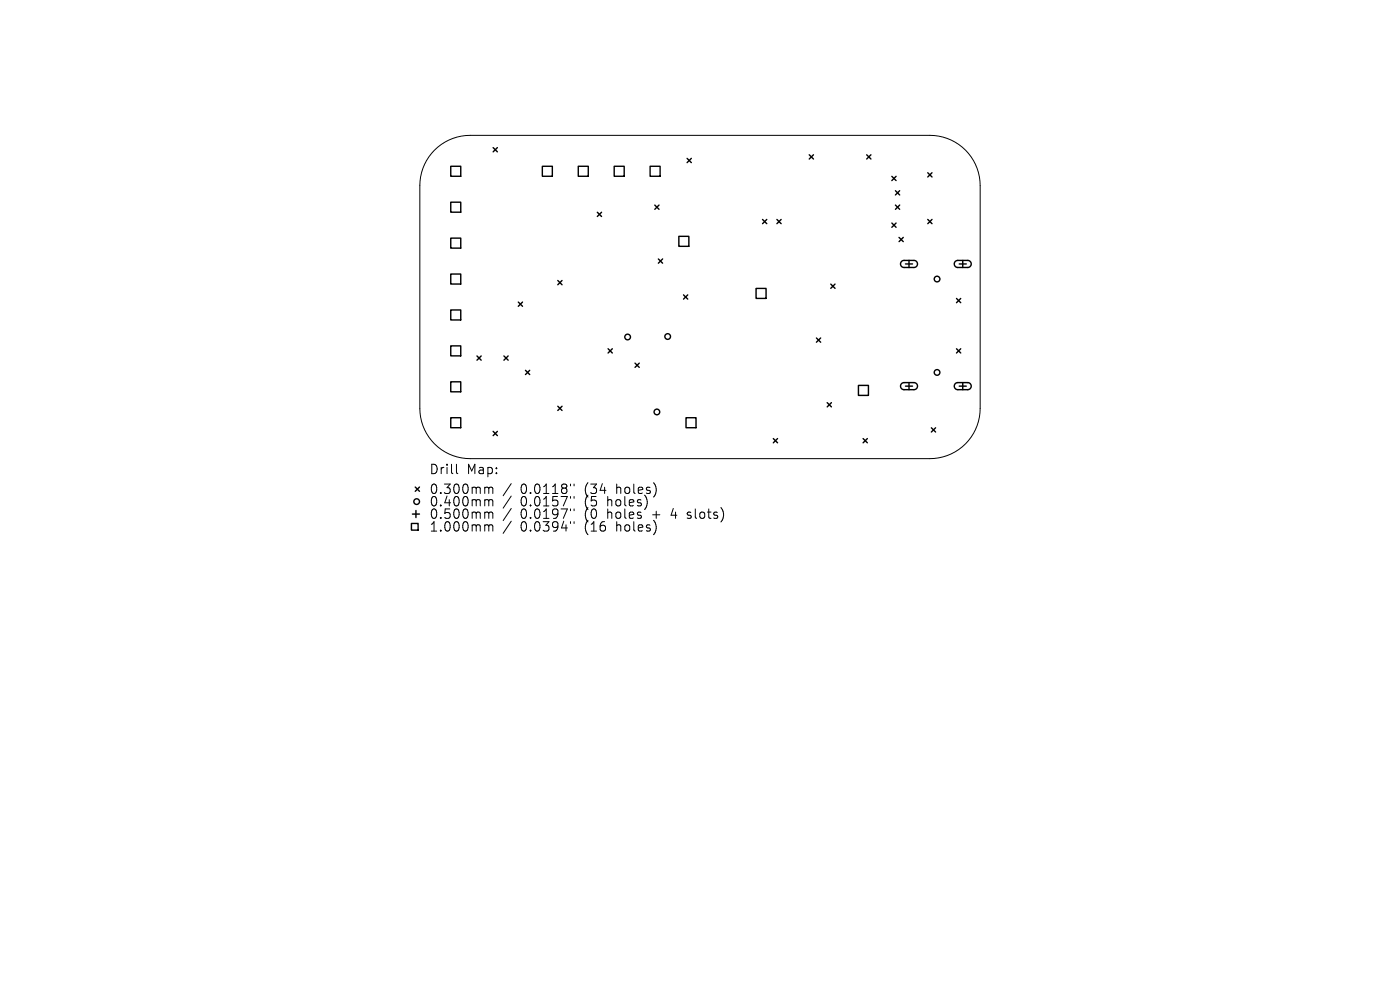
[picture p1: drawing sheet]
<svg xmlns="http://www.w3.org/2000/svg" width="297mm" height="210mm" viewBox="0 0 297 210" stroke-linecap="round" stroke-linejoin="round" font-family="sans-serif">
<defs><g id="words">
<g font-size="2.8">
<text x="91" y="100.9">Drill</text>
<text x="99" y="100.9">Map:</text>
<text x="91" y="105.1">0.300mm</text>
<text x="91" y="107.7">0.400mm</text>
<text x="110.4" y="105.1">0.0118&quot;</text>
<text x="110.4" y="107.7">0.0157&quot;</text>
<text x="124.2" y="105.1">(34</text>
<text x="124.2" y="107.7">(5</text>
<text x="129.1" y="107.7">holes)</text>
<text x="131" y="105.1">holes)</text>
<text x="91" y="110.3">0.500mm</text>
<text x="91" y="113">1.000mm</text>
<text x="110.4" y="110.3">0.0197&quot;</text>
<text x="110.4" y="113">0.0394&quot;</text>
<text x="124.2" y="110.3">(0</text>
<text x="124.2" y="113">(16</text>
<text x="129.1" y="110.3">holes</text>
<text x="131" y="113">holes)</text>
<text x="138.8" y="110.3">+</text>
<text x="143" y="110.3">4</text>
<text x="146.7" y="110.3">slots)</text>
</g>
</g></defs>
<g fill="none" stroke="#000" stroke-width=".21">
<path d="M92.2 31.8a10.7 10.7 0 0 1 7.5-3.1h97.6a10.7 10.7 0 0 1 10.6 10.7v47.2a10.7 10.7 0 0 1-10.6 10.7h-97.6a10.7 10.7 0 0 1-10.6-10.7v-47.2a10.7 10.7 0 0 1 3.1-7.6zM96.8 98.5v1.7l.3 .3M103.1 103.3l.5 .1 .1 .2M103.1 106h.3l.3 .3M103.1 108.6h.3l.3 .3M103.1 111.3h.3l.3 .3M103.7 103.6l.3-.3 .5 .1 .1 1.3M103.7 103.6v1.1M103.7 106.3v1M103.7 108.9v1.1M103.7 111.6v1.1M103.7 106.3l.3-.3 .5 .1 .1 1.2"/>
<path d="M103.7 108.9l.3-.3 .5 .1 .1 1.3M103.7 111.6l.3-.3 .5 .1 .1 1.3M108.5 102.6l-1.8 2.6M108.5 105.2l-1.8 2.6M108.5 107.9l-1.8 2.5M108.5 110.6l-1.8 2.5M121 102.7v.4M121 105.3v.4M121 108v.3M121 110.7v.3M121.8 102.7v.4M121.8 105.3v.4"/>
<path d="M121.8 108v.3M121.8 110.7v.3M145.8 109.9l.2 .1M145.9 108.7v.5"/>
</g>
<g fill="none" stroke="#000" stroke-width=".3">
<path d="M95.6 35.3h2.1v2.1h-2.1zM104.6 31.3l.9 .9M105.5 31.3l-.9 .9M115.1 35.3h2.1v2.1h-2.1zM122.7 35.3h2.1v2.1h-2.1zM130.3 35.3h2.1v2.1h-2.1zM137.9 35.3h2.1v2.1h-2.1zM145.8 33.6l.9 .9M146.7 33.6l-.9 .9M171.7 32.8l.9 .9M172.6 32.8l-.9 .9M183.9 32.8l.9 .9"/>
<path d="M184.8 32.8l-.9 .9M189.2 37.4l.9 .9M190.1 37.4l-.9 .9M196.8 36.6l.9 .9M197.7 36.6l-.9 .9M95.6 42.9h2.1v2.1h-2.1zM95.6 50.5h2.1v2.1h-2.1zM95.6 58.1h2.1v2.2h-2.1zM118.3 59.5l.9 .9M119.2 59.5l-.9 .9M126.7 45l.9 .9M127.6 45l-.9 .9"/>
<path d="M138.9 43.5l.9 .9M139.7 54.9l.9 .9M139.8 43.5l-.9 .9M140.6 54.9l-.9 .9M144 50.1h2.1v2.2h-2.1zM161.8 46.6l.9 .9M162.7 46.6l-.9 .9M164.8 46.6l.9 .9M165.7 46.6l-.9 .9M189.2 47.3l.9 .9M190 40.5l.9 .9M190 43.5l.9 .9"/>
<path d="M190.1 47.3l-.9 .9M190.7 50.4l.9 .9M190.9 40.5l-.9 .9M190.9 43.5l-.9 .9M191.3 55.5l.4-.3h2.2a.75 .75 0 0 1 .7 .8 .75 .75 0 0 1-.7 .7h-2.1a.75 .75 0 0 1-.7-.4 .75 .75 0 0 1 .2-.8zM191.6 50.4l-.9 .9M192.1 56h1.5M192.8 55.2v1.5M196.8 46.6l.9 .9M197.7 46.6l-.9 .9M202.7 55.5l.4-.3h2.2a.75 .75 0 0 1 .7 .8 .75 .75 0 0 1-.7 .7h-2.1a.75 .75 0 0 1-.7-.4 .75 .75 0 0 1 .2-.8zM203.5 56h1.5"/>
<path d="M204.2 55.2v1.5M95.6 65.8h2.1v2.1h-2.1zM95.6 73.4h2.1v2.1h-2.1zM101.2 75.5l.9 .9M102.1 75.5l-.9 .9M106.9 75.5l.9 .9M107.8 75.5l-.9 .9M110 64.1l.9 .9M110.9 64.1l-.9 .9M111.5 78.6l.9 .9M112.4 78.6l-.9 .9M129 74l.9 .9"/>
<path d="M129.9 74l-.9 .9M134.7 77l.9 .9M135.6 77l-.9 .9M145 62.6l.9 .9M145.9 62.6l-.9 .9M160.4 61.2h2.1v2.1h-2.1zM173.2 71.7l.9 .9M174.1 71.7l-.9 .9M176.2 60.3l.9 .9M177.1 60.3l-.9 .9M202.9 63.3l.9 .9M202.9 74l.9 .9"/>
<path d="M203.8 63.3l-.9 .9M203.8 74l-.9 .9M95.6 81h2.1v2.1h-2.1zM95.6 88.6h2.1v2.1h-2.1zM104.6 91.5l.9 .9M105.5 91.5l-.9 .9M118.3 86.2l.9 .9M119.2 86.2l-.9 .9M145.5 88.6h2.2v2.1h-2.2zM164.1 93l.9 .9M165 93l-.9 .9M175.5 85.4l.9 .9"/>
<path d="M176.4 85.4l-.9 .9M182.1 81.8h2.1v2.1h-2.1zM183.1 93l.9 .9M184 93l-.9 .9M191.3 81.4l.4-.2h2.2a.75 .75 0 0 1 .7 .7 .75 .75 0 0 1-.7 .8h-2.1a.75 .75 0 0 1-.7-.5 .75 .75 0 0 1 .2-.8zM192.1 81.9h1.5M192.8 81.2v1.5M197.6 90.7l.9 .9M198.5 90.7l-.9 .9M202.7 81.4l.4-.2h2.2a.75 .75 0 0 1 .7 .7 .75 .75 0 0 1-.7 .8h-2.1a.75 .75 0 0 1-.7-.5 .75 .75 0 0 1 .2-.8zM203.5 81.9h1.5M204.2 81.2v1.5"/>
<path d="M87.3 111h1.4v1.5h-1.4zM87.5 109h1.5M88.1 103.3l.9 .9M88.2 108.3v1.5M89 103.3l-.9 .9"/>
<circle cx="198.8" cy="59.2" r=".6"/>
<circle cx="133.1" cy="71.5" r=".6"/>
<circle cx="141.6" cy="71.4" r=".6"/>
<circle cx="198.8" cy="79" r=".6"/>
<circle cx="139.4" cy="87.4" r=".6"/>
<circle cx="88.4" cy="106.4" r=".6"/>
</g>
<use href="#words"/>
</svg>
